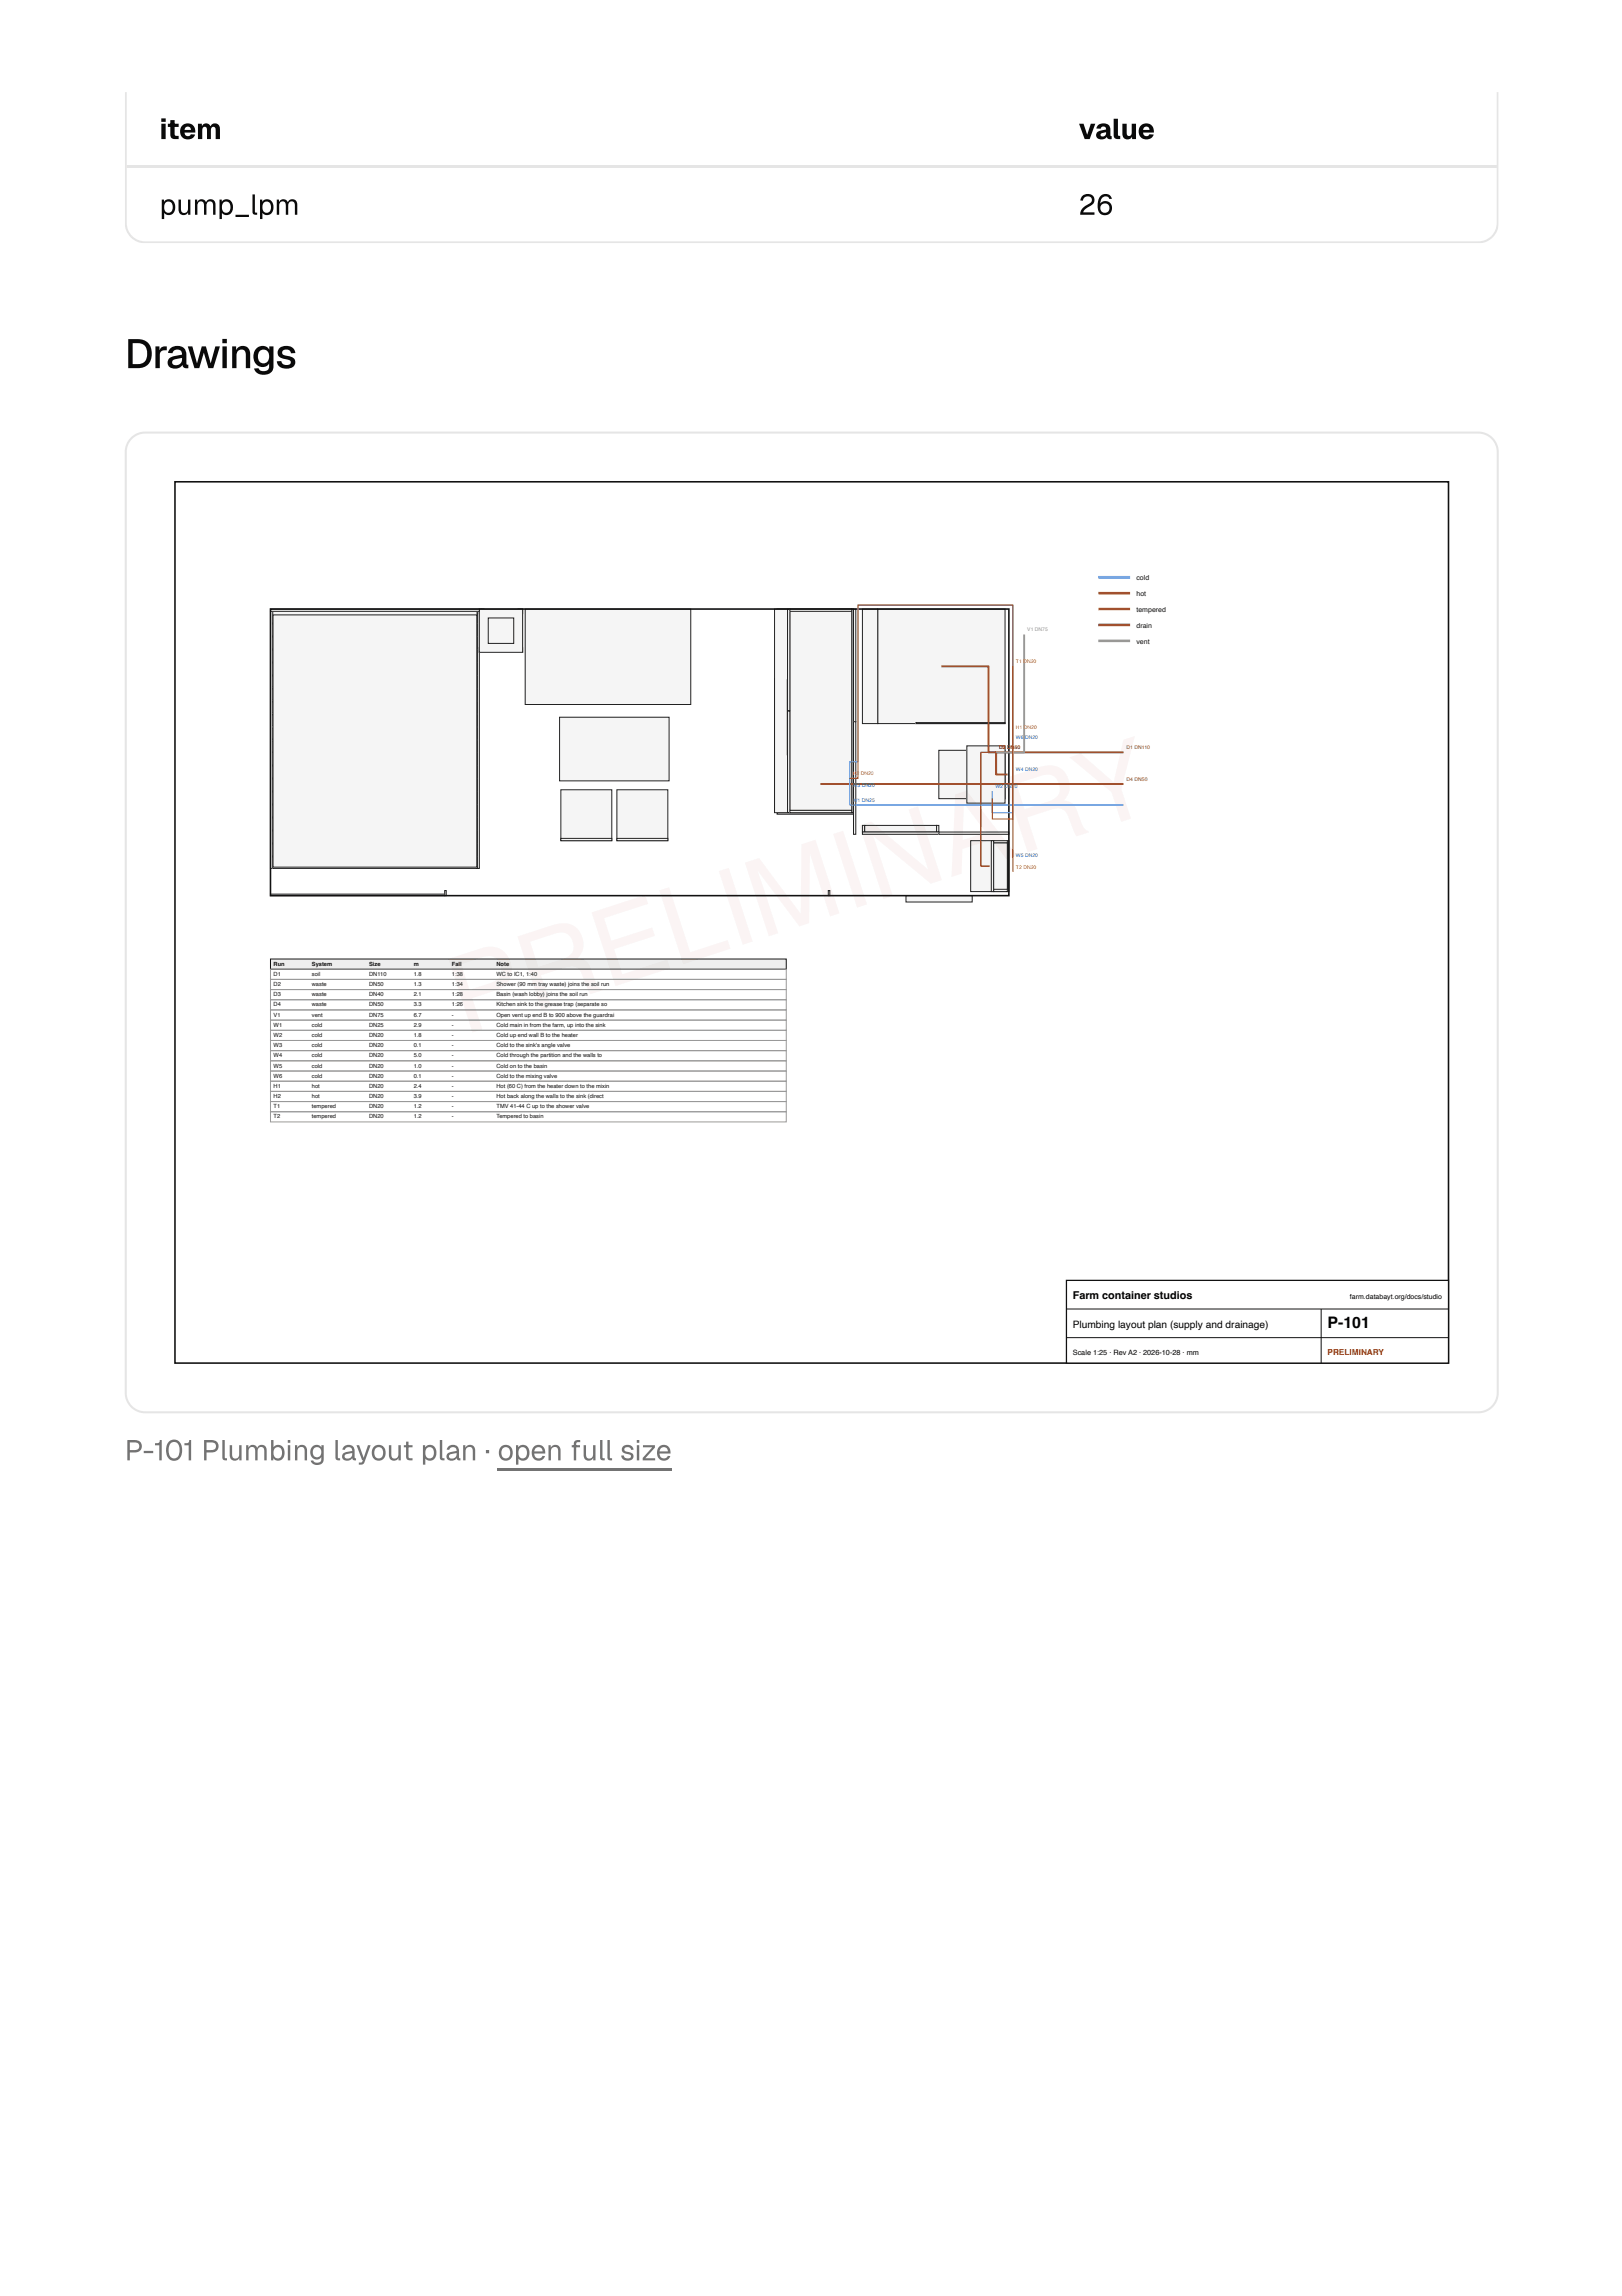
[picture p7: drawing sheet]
<svg xmlns="http://www.w3.org/2000/svg" width="210mm" height="297mm" viewBox="0 0 210 297" stroke-linecap="round" stroke-linejoin="round" font-family="sans-serif">
<defs><g id="words">
<text font-size="14" fill="#eda100" x="60" y="133.9" transform="rotate(-18 60 133.9)">PRELIMINARY</text>
<text font-size="5.3" fill="#0a0a0a" x="16.1" y="47.6">Drawings</text>
<g font-size="3.7" fill="#0a0a0a">
<text x="20.6" y="18">item</text>
<text x="139.6" y="18">value</text>
<text x="20.6" y="27.8">pump_lpm</text>
<text x="139.6" y="27.8">26</text>
</g>
<text font-size="3.7" fill="#737373" x="16.1" y="188.9">P-101 Plumbing layout plan · open full size</text>
<text font-size="2.1" x="171.8" y="171.8">P-101</text>
<text font-size="1.4" x="138.8" y="168.1">Farm container studios</text>
<text font-size="1.3" x="138.8" y="171.8">Plumbing layout plan (supply and drainage)</text>
<text font-size="1.1" fill="#b3261e" x="171.8" y="175.3">PRELIMINARY</text>
<g font-size=".9" fill="#111">
<text x="147.1" y="75.1">cold</text>
<text x="147.1" y="77.1">hot</text>
<text x="147.1" y="79.2">tempered</text>
<text x="147.1" y="81.3">drain</text>
<text x="147.1" y="83.3">vent</text>
</g>
<g font-size=".9">
<text x="174.7" y="168.1">farm.databayt.org/docs/studio</text>
<text x="138.8" y="175.3">Scale 1:25 · Rev A2 · 2026-10-28 · mm</text>
</g>
<text font-size=".7" fill="#9a9893" x="132.9" y="81.7">V1 DN75</text>
<g font-size=".7" fill="#eda100">
<text x="131.5" y="85.8">T1 DN20</text>
<text x="131.5" y="112.4">T2 DN20</text>
</g>
<g font-size=".7" fill="#2a78d6">
<text x="131.5" y="95.6">W6</text>
<text x="132.6" y="95.6">DN20</text>
<text x="110.4" y="101.8">W3 DN20</text>
<text x="128.8" y="101.9">W2 DN20</text>
<text x="131.5" y="99.8">W4 DN20</text>
<text x="110.4" y="103.7">W1 DN25</text>
<text x="131.5" y="110.9">W5 DN20</text>
</g>
<g font-size=".7" fill="#e34948">
<text x="131.5" y="94.3">H1 DN20</text>
<text x="110.4" y="100.3">H</text>
<text x="110.8" y="100.3">2</text>
<text x="111.4" y="100.3">DN20</text>
</g>
<g font-size=".7" fill="#8b4a12">
<text x="129.3" y="96.9">D2</text>
<text x="129.8" y="96.9">3</text>
<text x="130.3" y="96.9">DN50</text>
<text x="131.3" y="96.9">4</text>
<text x="145.8" y="96.9">D1 DN110</text>
<text x="145.8" y="101">D4 DN50</text>
</g>
<g font-size=".7" fill="#111">
<text x="35.4" y="124.9">Run</text>
<text x="40.4" y="124.9">System</text>
<text x="47.8" y="124.9">Size</text>
<text x="53.5" y="124.9">m</text>
<text x="58.5" y="124.9">Fall</text>
<text x="64.2" y="124.9">Note</text>
<text x="35.4" y="126.2">D1</text>
<text x="35.4" y="127.6">D2</text>
<text x="35.4" y="128.9">D3</text>
<text x="35.4" y="130.2">D4</text>
<text x="35.4" y="131.5">V1</text>
<text x="40.4" y="126.2">soil</text>
<text x="40.4" y="127.6">waste</text>
<text x="40.4" y="128.9">waste</text>
<text x="40.4" y="130.2">waste</text>
<text x="40.4" y="131.5">vent</text>
<text x="47.8" y="126.2">DN110</text>
<text x="47.8" y="127.6">DN50</text>
<text x="47.8" y="128.9">DN40</text>
<text x="47.8" y="130.2">DN50</text>
<text x="47.8" y="131.5">DN75</text>
<text x="53.5" y="126.2">1.8</text>
<text x="53.5" y="127.6">1.3</text>
<text x="53.5" y="128.9">2.1</text>
<text x="53.5" y="130.2">3.3</text>
<text x="53.5" y="131.5">6.7</text>
<text x="58.5" y="126.2">1:38</text>
<text x="58.5" y="127.6">1:34</text>
<text x="58.5" y="128.9">1:28</text>
<text x="58.5" y="130.2">1:26</text>
<text x="58.5" y="131.5">-</text>
<text x="64.2" y="126.2">WC to IC1, 1:40</text>
<text x="64.2" y="127.6">Shower (90 mm tray waste) joins the soil run</text>
<text x="64.2" y="128.9">Basin (wash lobby) joins the soil run</text>
<text x="64.2" y="130.2">Kitchen sink to the grease trap (separate so</text>
<text x="64.2" y="131.5">Open vent up end B to 900 above the guardrai</text>
<text x="35.4" y="132.8">W1</text>
<text x="35.4" y="134.1">W2</text>
<text x="35.4" y="135.5">W3</text>
<text x="35.4" y="136.8">W4</text>
<text x="40.4" y="132.8">cold</text>
<text x="40.4" y="134.1">cold</text>
<text x="40.4" y="135.5">cold</text>
<text x="40.4" y="136.8">cold</text>
<text x="47.8" y="132.8">DN25</text>
<text x="47.8" y="134.1">DN20</text>
<text x="47.8" y="135.5">DN20</text>
<text x="47.8" y="136.8">DN20</text>
<text x="53.5" y="132.8">2.9</text>
<text x="53.5" y="134.1">1.8</text>
<text x="53.5" y="135.5">0.1</text>
<text x="53.5" y="136.8">5.0</text>
<text x="58.5" y="132.8">-</text>
<text x="58.5" y="134.1">-</text>
<text x="58.5" y="135.5">-</text>
<text x="58.5" y="136.8">-</text>
<text x="64.2" y="132.8">Cold main in from the farm, up into the sink</text>
<text x="64.2" y="134.1">Cold up end wall B to the heater</text>
<text x="64.2" y="135.5">Cold to the sink's angle valve</text>
<text x="64.2" y="136.8">Cold through the partition and the walls to</text>
<text x="35.4" y="138.1">W5</text>
<text x="35.4" y="139.4">W6</text>
<text x="35.4" y="140.7">H1</text>
<text x="35.4" y="142">H2</text>
<text x="35.4" y="143.4">T1</text>
<text x="40.4" y="138.1">cold</text>
<text x="40.4" y="139.4">cold</text>
<text x="40.4" y="140.7">hot</text>
<text x="40.4" y="142">hot</text>
<text x="40.4" y="143.4">tempered</text>
<text x="47.8" y="138.1">DN20</text>
<text x="47.8" y="139.4">DN20</text>
<text x="47.8" y="140.7">DN20</text>
<text x="47.8" y="142">DN20</text>
<text x="47.8" y="143.4">DN20</text>
<text x="53.5" y="138.1">1.0</text>
<text x="53.5" y="139.4">0.1</text>
<text x="53.5" y="140.7">2.4</text>
<text x="53.5" y="142">3.9</text>
<text x="53.5" y="143.4">1.2</text>
<text x="58.5" y="138.1">-</text>
<text x="58.5" y="139.4">-</text>
<text x="58.5" y="140.7">-</text>
<text x="58.5" y="142">-</text>
<text x="58.5" y="143.4">-</text>
<text x="64.2" y="138.1">Cold on to the basin</text>
<text x="64.2" y="139.4">Cold to the mixing valve</text>
<text x="64.2" y="140.7">Hot (60 C) from the heater down to the mixin</text>
<text x="64.2" y="142">Hot back along the walls to the sink (direct</text>
<text x="64.2" y="143.4">TMV 41-44 C up to the shower valve</text>
<text x="35.4" y="144.7">T2</text>
<text x="40.4" y="144.7">tempered</text>
<text x="47.8" y="144.7">DN20</text>
<text x="53.5" y="144.7">1.2</text>
<text x="58.5" y="144.7">-</text>
<text x="64.2" y="144.7">Tempered to basin</text>
</g>
</g></defs>
<g fill="#e5e5e5">
<path d="M16.1 30h177.8v1.5h-177.8z"/>
<path d="M192.4 11.9h1.5v19.6h-1.5z"/>
<path d="M16.1 11.9h1.5v19.6h-1.5z"/>
</g>
<path d="M17 56.7l.8-.5 1-.2h172.5a2.51 2.51 0 0 1 2.5 2.5v121.7a2.51 2.51 0 0 1-2.5 2.5h-172.5a2.51 2.51 0 0 1-2.5-2.5v-121.7l.2-1z" fill="#fff"/>
<path d="M17 56.7l.8-.5 1-.2h172.5a2.51 2.51 0 0 1 2.5 2.5v121.7a2.51 2.51 0 0 1-2.5 2.5h-172.5a2.51 2.51 0 0 1-2.5-2.5v-121.7l.2-1z" fill="none" stroke="#e5e5e5" stroke-width=".26"/>
<path d="M18.5 58.2h173.1v122.2h-173.1z" fill="#fff"/>
<path d="M22.6 62.3h164.8v114h-164.8z" fill="none" stroke="#111" stroke-width=".21"/>
<path d="M113.6 78.8h16.5v14.8h-16.5z" fill="#f5f5f5"/>
<path d="M61.7 79.1h.3v33.2h-.3zM113.6 78.8h16.5v14.8h-16.5zM35 115.7h22.5v.2h-22.5z" fill="none" stroke="#222" stroke-width=".13"/>
<path d="M61.9 79.1v33.2" fill="none" stroke="#f5f5f5" stroke-width=".3"/>
<path d="M35 115.8h22.5" fill="none" stroke="#f5f5f5" stroke-width=".2"/>
<path d="M52 92.2h9.7v9.2h-9.7z" fill="#f5f5f5"/>
<path d="M52 92.2h9.7v9.2h-9.7z" fill="none" stroke="#222" stroke-width=".13"/>
<path d="M52 102.4h9.7v9.3h-9.7z" fill="#f5f5f5"/>
<path d="M100.9 87.8h.3v17.3h-.3zM52 102.4h9.7v9.3h-9.7z" fill="none" stroke="#222" stroke-width=".13"/>
<path d="M101.1 87.8v17.3" fill="none" stroke="#f5f5f5" stroke-width=".3"/>
<path d="M100.6 88.1h9.6v9.3h-9.6z" fill="#f5f5f5"/>
<path d="M100.6 88.1h9.6v9.3h-9.6z" fill="none" stroke="#222" stroke-width=".13"/>
<path d="M100.6 88.5h9.1v8.5h-9.1z" fill="#f5f5f5"/>
<path d="M100.6 88.5h9.1v8.5h-9.1z" fill="none" stroke="#222" stroke-width=".13"/>
<path d="M62.6 79.4h4.4v4.4h-4.4z" fill="#f5f5f5"/>
<g fill="none" stroke="#222" stroke-width=".13">
<path d="M35 79.1h.3v33.2h-.3zM35.3 79.1h26.4v.3h-26.4zM35.3 79.4h.3v32.6h-.3zM50.2 79.4h.3v32.6h-.3zM61.4 79.4h.3v32.6h-.3zM61.7 79.4h.3v12.4h-.3zM61.7 79.1h.3v33.2h-.3zM62.6 79.4h4.4v4.4h-4.4zM51.8 92h9.9v.2h-9.9zM51.8 92.2h.2v9.2h-.2zM100.6 88.4h9.3v.1h-9.3zM109.7 88.5h.2v8.5h-.2z"/>
<path d="M35.3 112h26.4v.3h-26.4zM50.5 101.8h11.2v.3h-11.2zM51.8 101.4h9.9v.2h-9.9zM51.8 102.2h9.9v.2h-9.9zM51.8 111.7h9.9v.2h-9.9zM51.8 102.4h.2v9.3h-.2z"/>
</g>
<path d="M51.8 92.1h9.9M51.9 92.2v9.2M100.6 88.5h9.3M109.8 88.5v8.5M51.8 101.5h9.9M51.8 102.3h9.9M51.8 111.8h9.9M51.9 102.4v9.3" fill="none" stroke="#f5f5f5" stroke-width=".2"/>
<path d="M35.1 79.1v33.2M35.3 79.2h26.4M35.4 79.4v32.6M50.3 79.4v32.6M61.6 79.4v32.6M61.9 79.1v33.2M35.3 112.2h26.4M50.5 101.9h11.2" fill="none" stroke="#f5f5f5" stroke-width=".3"/>
<path d="M35.3 79.1h26.4v1.5h-26.4z" fill="#f5f5f5"/>
<path d="M35.3 79.1h26.4v1.5h-26.4z" fill="none" stroke="#222" stroke-width=".13"/>
<path d="M35.3 80.8h26.4v1.4h-26.4z" fill="#f5f5f5"/>
<path d="M35.3 80.8h26.4v1.4h-26.4z" fill="none" stroke="#222" stroke-width=".13"/>
<path d="M35.3 82.4h26.4v1.5h-26.4z" fill="#f5f5f5"/>
<path d="M35.3 82.4h26.4v1.5h-26.4z" fill="none" stroke="#222" stroke-width=".13"/>
<path d="M35.3 84.1h26.4v1.5h-26.4z" fill="#f5f5f5"/>
<path d="M35.3 84.1h26.4v1.5h-26.4z" fill="none" stroke="#222" stroke-width=".13"/>
<path d="M35.3 85.8h26.4v1.5h-26.4z" fill="#f5f5f5"/>
<path d="M35.3 85.8h26.4v1.5h-26.4z" fill="none" stroke="#222" stroke-width=".13"/>
<path d="M35.3 87.4h26.4v1.5h-26.4z" fill="#f5f5f5"/>
<path d="M35.3 87.4h26.4v1.5h-26.4z" fill="none" stroke="#222" stroke-width=".13"/>
<path d="M35.3 89.1h26.4v1.5h-26.4z" fill="#f5f5f5"/>
<path d="M35.3 89.1h26.4v1.5h-26.4z" fill="none" stroke="#222" stroke-width=".13"/>
<path d="M35.3 90.8h26.4v1.5h-26.4z" fill="#f5f5f5"/>
<path d="M35.3 90.8h26.4v1.5h-26.4z" fill="none" stroke="#222" stroke-width=".13"/>
<path d="M35.3 92.5h26.4v1.4h-26.4z" fill="#f5f5f5"/>
<path d="M35.3 92.5h26.4v1.4h-26.4z" fill="none" stroke="#222" stroke-width=".13"/>
<path d="M35.3 94.1h26.4v1.5h-26.4z" fill="#f5f5f5"/>
<path d="M35.3 94.1h26.4v1.5h-26.4z" fill="none" stroke="#222" stroke-width=".13"/>
<path d="M35.3 95.8h26.4v1.5h-26.4z" fill="#f5f5f5"/>
<path d="M35.3 95.8h26.4v1.5h-26.4z" fill="none" stroke="#222" stroke-width=".13"/>
<path d="M35.3 97.5h26.4v1.5h-26.4z" fill="#f5f5f5"/>
<path d="M35.3 97.5h26.4v1.5h-26.4z" fill="none" stroke="#222" stroke-width=".13"/>
<path d="M35.3 99.2h26.4v1.4h-26.4z" fill="#f5f5f5"/>
<path d="M35.3 99.2h26.4v1.4h-26.4z" fill="none" stroke="#222" stroke-width=".13"/>
<path d="M35.3 100.8h26.4v1.5h-26.4z" fill="#f5f5f5"/>
<path d="M35.3 100.8h26.4v1.5h-26.4z" fill="none" stroke="#222" stroke-width=".13"/>
<path d="M35.3 102.5h26.4v1.5h-26.4z" fill="#f5f5f5"/>
<path d="M35.3 102.5h26.4v1.5h-26.4z" fill="none" stroke="#222" stroke-width=".13"/>
<path d="M35.3 104.2h26.4v1.5h-26.4z" fill="#f5f5f5"/>
<path d="M35.3 104.2h26.4v1.5h-26.4z" fill="none" stroke="#222" stroke-width=".13"/>
<path d="M35.3 105.8h26.4v1.5h-26.4z" fill="#f5f5f5"/>
<path d="M35.3 105.8h26.4v1.5h-26.4z" fill="none" stroke="#222" stroke-width=".13"/>
<path d="M35.3 107.5h26.4v1.5h-26.4z" fill="#f5f5f5"/>
<path d="M35.3 107.5h26.4v1.5h-26.4z" fill="none" stroke="#222" stroke-width=".13"/>
<path d="M35.3 109.2h26.4v1.5h-26.4z" fill="#f5f5f5"/>
<path d="M35.3 109.2h26.4v1.5h-26.4z" fill="none" stroke="#222" stroke-width=".13"/>
<path d="M35.3 110.9h26.4v1.4h-26.4z" fill="#f5f5f5"/>
<path d="M100.3 87.9h.3v9.8h-.3zM35.3 110.9h26.4v1.4h-26.4z" fill="none" stroke="#222" stroke-width=".13"/>
<path d="M100.4 87.9v9.8" fill="none" stroke="#f5f5f5" stroke-width=".3"/>
<path d="M100.6 88.5h9.1v8.5h-9.1z" fill="#f5f5f5"/>
<path d="M100.6 88.5h9.1v8.5h-9.1z" fill="none" stroke="#222" stroke-width=".13"/>
<path d="M62 78.8h.3v.6h-.3z" fill="#f5f5f5"/>
<path d="M62 78.8h.3v.6h-.3z" fill="none" stroke="#222" stroke-width=".13"/>
<path d="M62.3 78.8h.3v.6h-.3z" fill="#f5f5f5"/>
<path d="M62.3 78.8h.3v.6h-.3z" fill="none" stroke="#222" stroke-width=".13"/>
<path d="M62 83.8h.3v.6h-.3z" fill="#f5f5f5"/>
<path d="M62 83.8h.3v.6h-.3z" fill="none" stroke="#222" stroke-width=".13"/>
<path d="M62.3 83.8h.3v.6h-.3z" fill="#f5f5f5"/>
<path d="M62.3 83.8h.3v.6h-.3z" fill="none" stroke="#222" stroke-width=".13"/>
<path d="M67 78.8h.3v.6h-.3z" fill="#f5f5f5"/>
<path d="M67 78.8h.3v.6h-.3z" fill="none" stroke="#222" stroke-width=".13"/>
<path d="M67.3 78.8h.3v.6h-.3z" fill="#f5f5f5"/>
<path d="M67.3 78.8h.3v.6h-.3z" fill="none" stroke="#222" stroke-width=".13"/>
<path d="M67 83.8h.3v.6h-.3z" fill="#f5f5f5"/>
<path d="M67 83.8h.3v.6h-.3z" fill="none" stroke="#222" stroke-width=".13"/>
<path d="M67.3 83.8h.3v.6h-.3z" fill="#f5f5f5"/>
<path d="M67.3 83.8h.3v.6h-.3z" fill="none" stroke="#222" stroke-width=".13"/>
<path d="M62 78.8h5.6v5.6h-5.6z" fill="#f5f5f5"/>
<path d="M62 78.8h5.6v5.6h-5.6z" fill="none" stroke="#222" stroke-width=".13"/>
<path d="M35.3 79.5h26.4v32.7h-26.4z" fill="#f5f5f5"/>
<path d="M35.3 79.5h26.4v32.7h-26.4zM100.6 88.4h9.3v.1h-9.3zM109.7 88.5h.2v8.5h-.2z" fill="none" stroke="#222" stroke-width=".13"/>
<path d="M100.6 88.5h9.3M109.8 88.5v8.5" fill="none" stroke="#f5f5f5" stroke-width=".2"/>
<path d="M68 78.8h21.4v12.3h-21.4z" fill="#f5f5f5"/>
<path d="M68 78.8h21.4v12.3h-21.4z" fill="none" stroke="#222" stroke-width=".13"/>
<path d="M100.7 79h9.1v8.3h-9.1z" fill="#f5f5f5"/>
<path d="M100.7 79h9.1v8.3h-9.1zM100.3 87.9h.3v9.8h-.3zM100.6 87.5h9.6v.3h-9.6z" fill="none" stroke="#222" stroke-width=".13"/>
<path d="M100.4 87.9v9.8M100.6 87.7h9.6" fill="none" stroke="#f5f5f5" stroke-width=".3"/>
<path d="M100.6 78.8h1.6v8.7h-1.6z" fill="#f5f5f5"/>
<path d="M100.6 78.8h1.6v8.7h-1.6z" fill="none" stroke="#222" stroke-width=".13"/>
<path d="M108.6 78.8h1.6v8.7h-1.6z" fill="#f5f5f5"/>
<path d="M108.6 78.8h1.6v8.7h-1.6zM100.6 87.8h9.6v.3h-9.6z" fill="none" stroke="#222" stroke-width=".13"/>
<path d="M100.6 88h9.6" fill="none" stroke="#f5f5f5" stroke-width=".3"/>
<path d="M100.6 88.1h1.6v9.3h-1.6z" fill="#f5f5f5"/>
<path d="M100.6 88.1h1.6v9.3h-1.6z" fill="none" stroke="#222" stroke-width=".13"/>
<path d="M108.6 88.1h1.6v9.3h-1.6z" fill="#f5f5f5"/>
<path d="M108.6 88.1h1.6v9.3h-1.6zM110.2 87.8h.2v9.9h-.2z" fill="none" stroke="#222" stroke-width=".13"/>
<path d="M110.3 87.8v9.9" fill="none" stroke="#f5f5f5" stroke-width=".2"/>
<path d="M100.2 78.8h10.2v26.3h-10.2z" fill="#f5f5f5"/>
<path d="M100.2 78.8h10.2v26.3h-10.2z" fill="none" stroke="#222" stroke-width=".13"/>
<path d="M101.9 87.9h5.7v9.7h-5.7z" fill="#f5f5f5"/>
<path d="M101.9 87.9h5.7v9.7h-5.7z" fill="none" stroke="#222" stroke-width=".13"/>
<path d="M63.2 79.9h3.3v3.3h-3.3z" fill="#f5f5f5"/>
<path d="M35 78.8h27v.3h-27zM63.2 79.9h3.3v3.3h-3.3z" fill="none" stroke="#222" stroke-width=".13"/>
<path d="M35 78.9h27" fill="none" stroke="#f5f5f5" stroke-width=".3"/>
<path d="M111.6 78.8h2v14.8h-2z" fill="#f5f5f5"/>
<path d="M111.6 78.8h2v14.8h-2z" fill="none" stroke="#222" stroke-width=".13"/>
<path d="M102.5 87.8h7.9v9.9h-7.9z" fill="#f5f5f5"/>
<path d="M102.5 87.8h7.9v9.9h-7.9z" fill="none" stroke="#222" stroke-width=".13"/>
<path d="M102.5 87.8h7.9v9.9h-7.9z" fill="#f5f5f5"/>
<path d="M102.5 87.8h7.9v9.9h-7.9z" fill="none" stroke="#222" stroke-width=".13"/>
<path d="M102.2 79.1h8v25.7h-8z" fill="#f5f5f5"/>
<path d="M101.9 78.8h.3v13.1h-.3zM102.2 79.1h8v25.7h-8zM102.2 78.8h8v.3h-8zM110.2 78.8h.2v26.3h-.2zM110.4 78.8h.3v14.6h-.3z" fill="none" stroke="#222" stroke-width=".13"/>
<path d="M102.1 78.8v13.1M102.2 78.9h8M110.6 78.8v14.6" fill="none" stroke="#f5f5f5" stroke-width=".3"/>
<path d="M110.3 78.8v26.3" fill="none" stroke="#f5f5f5" stroke-width=".2"/>
<path d="M35 78.8h95.6v37.1h-95.6z" fill="none" stroke="#111" stroke-width=".21"/>
<path d="M121.8 86.2h6.1v11.1h1M106.2 101.4h39.2" fill="none" stroke="#8b4a12" stroke-width=".25"/>
<path d="M132.5 82.1v15.2h-3.6" fill="none" stroke="#9a9893" stroke-width=".25"/>
<path d="M131.1 100.2v-21.9h-20.1v20.2h-1v5.6h35.4" fill="none" stroke="#2a78d6" stroke-width=".16"/>
<path d="M131.1 94.7v-16.4h-20.1v22.4h-1" fill="none" stroke="#e34948" stroke-width=".16"/>
<path d="M131.1 86.2v9.1" fill="none" stroke="#eda100" stroke-width=".16"/>
<path d="M142.1 74.7h4.1" fill="none" stroke="#2a78d6" stroke-width=".33"/>
<path d="M142.1 76.7h4.1" fill="none" stroke="#e34948" stroke-width=".33"/>
<path d="M142.1 78.8h4.1" fill="none" stroke="#eda100" stroke-width=".33"/>
<path d="M142.1 80.8h4.1" fill="none" stroke="#8b4a12" stroke-width=".33"/>
<path d="M142.1 82.9h4.1" fill="none" stroke="#9a9893" stroke-width=".33"/>
<path d="M35 124.1h66.7v1.3h-66.7z" fill="#eee"/>
<path d="M35 124.1h66.7v1.3h-66.7z" fill="none" stroke="#111" stroke-width=".13"/>
<g fill="none" stroke="#999" stroke-width=".13">
<path d="M35 125.4h66.7v1.3h-66.7zM35 126.7h66.7v1.3h-66.7zM35 128h66.7v1.3h-66.7zM35 129.3h66.7v1.3h-66.7zM35 130.6h66.7v1.4h-66.7zM35 132h66.7v1.3h-66.7zM35 133.3h66.7v1.3h-66.7zM35 134.6h66.7v1.3h-66.7zM35 135.9h66.7v1.3h-66.7zM35 137.2h66.7v1.3h-66.7zM35 138.5h66.7v1.4h-66.7zM35 139.9h66.7v1.3h-66.7z"/>
<path d="M35 141.2h66.7v1.3h-66.7zM35 142.5h66.7v1.3h-66.7zM35 143.8h66.7v1.3h-66.7z"/>
</g>
<path d="M138 165.6h49.4v10.7h-49.4z" fill="#fff"/>
<path d="M138 165.6h49.4v10.7h-49.4z" fill="none" stroke="#111" stroke-width=".16"/>
<path d="M138 169.3h49.4M138 173h49.4M171 169.3v7" fill="none" stroke="#111" stroke-width=".13"/>
<path d="M64.4 190.1h22.5" fill="none" stroke="#737373" stroke-width=".26"/>
<path d="M16.4 21.6h177.3" fill="none" stroke="#e5e5e5" stroke-width=".26"/>
<use href="#words"/>
</svg>
